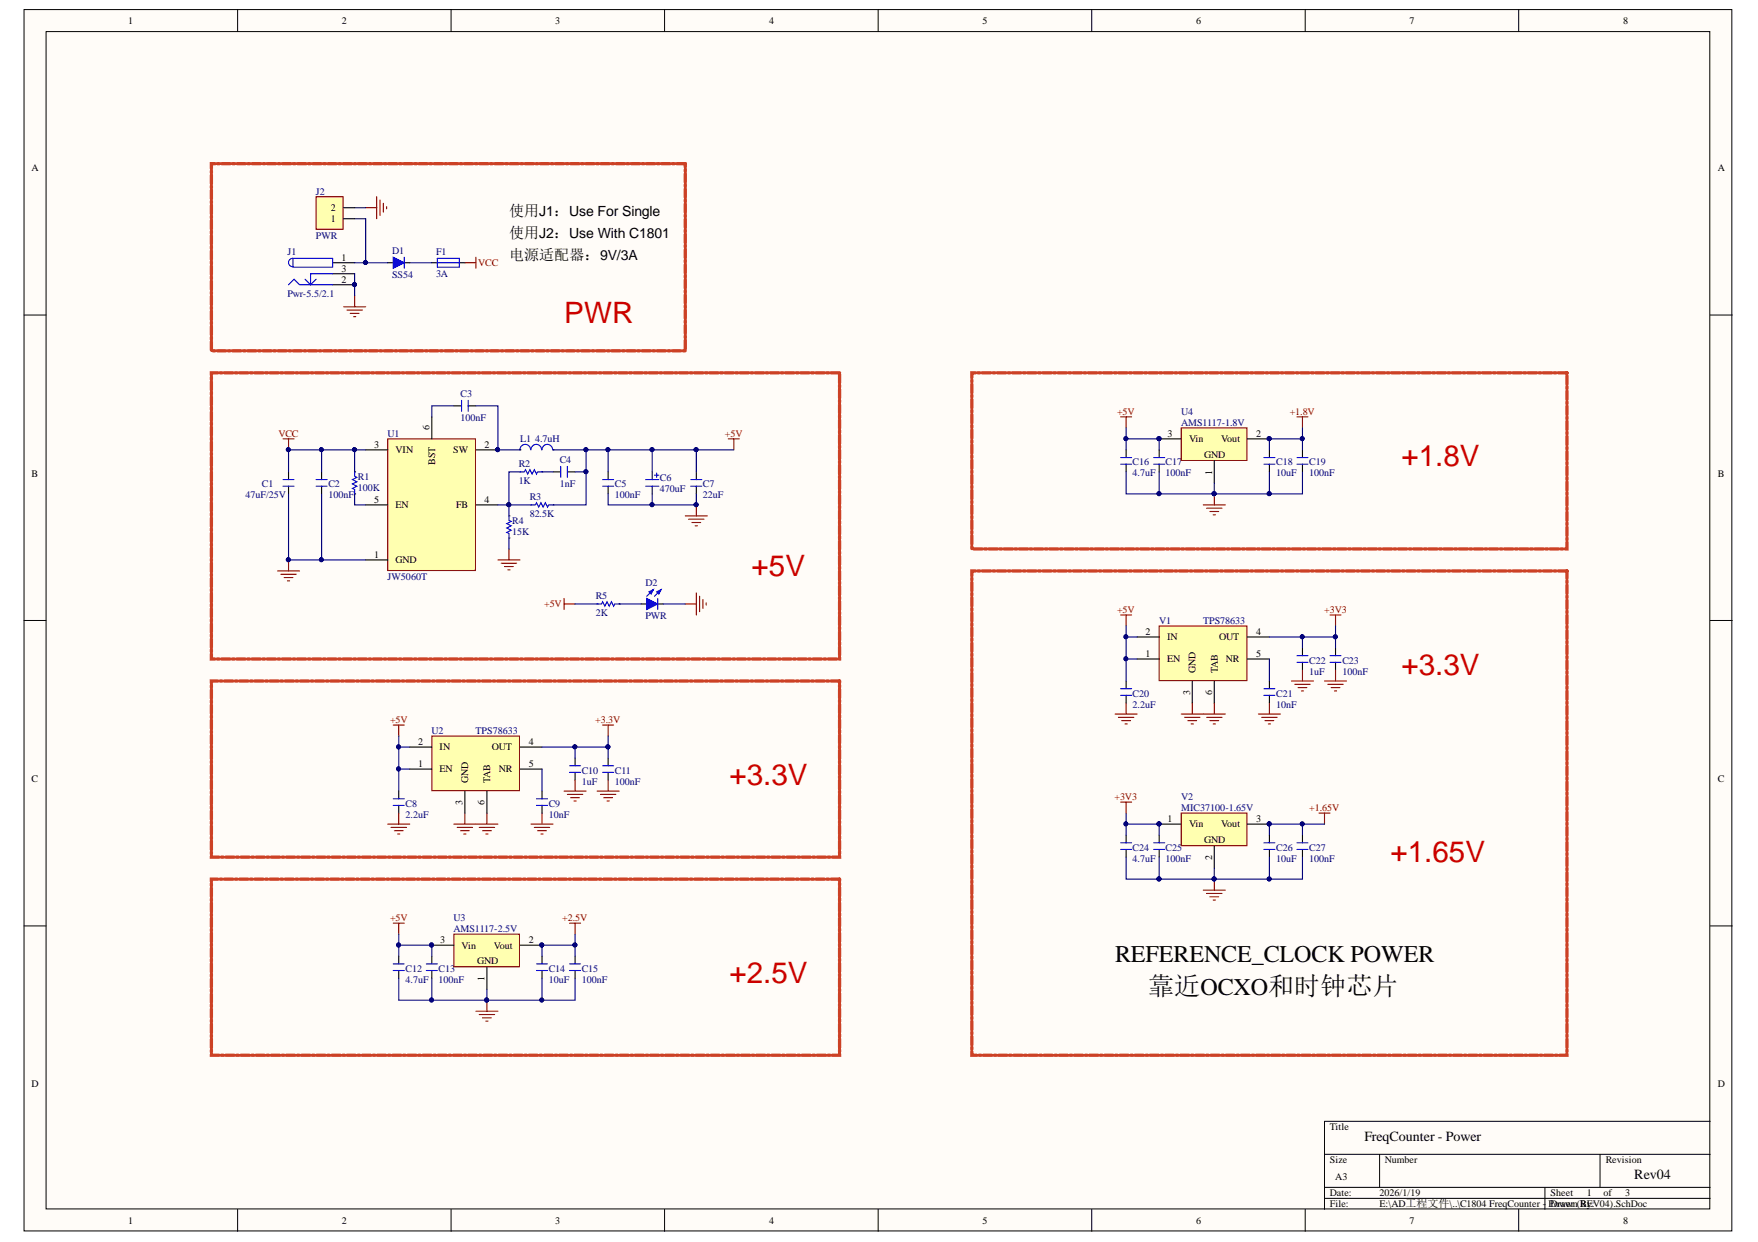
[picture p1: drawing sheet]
<svg xmlns="http://www.w3.org/2000/svg" width="297mm" height="210mm" viewBox="0 0 297 210" stroke-linecap="round" stroke-linejoin="round" font-family="sans-serif">
<defs><g id="words">
<g font-size="5" fill="#c00">
<text x="95.3" y="54.5">PWR</text>
<text x="236.8" y="78.7">+1.8V</text>
<text x="127" y="97.3">+5V</text>
<text x="236.8" y="114">+3.3V</text>
<text x="123.3" y="132.6">+3.3V</text>
<text x="234.9" y="145.6">+1.65V</text>
<text x="123.3" y="166.1">+2.5V</text>
</g>
<text font-size="4.4" x="194" y="168.2">靠近OCXO和时钟芯片</text>
<text font-size="4.1" x="188.4" y="162.6">REFERENCE_CLOCK POWER</text>
<g font-size="2.5">
<text x="86" y="36.4">使用J1：Use For Single</text>
<text x="86" y="40.2">使用J2：Use With C1801</text>
<text x="86" y="44">电源适配器：9V/3A</text>
</g>
<g font-size="2.4">
<text x="230.5" y="192.9">FreqCounter - Power</text>
<text x="276.1" y="199.2">Rev04</text>
</g>
<g font-size="1.7">
<text x="21.7" y="4.1">1</text>
<text x="57.8" y="4.1">2</text>
<text x="93.8" y="4.1">3</text>
<text x="129.9" y="4.1">4</text>
<text x="166" y="4.1">5</text>
<text x="202.1" y="4.1">6</text>
<text x="238.1" y="4.1">7</text>
<text x="274.3" y="4.1">8</text>
<text x="5.3" y="28.9">A</text>
<text x="290.3" y="28.9">A</text>
<text x="55.9" y="35.7">2</text>
<text x="55.9" y="37.5">1</text>
<text x="57.7" y="44">1</text>
<text x="57.7" y="47.8">2</text>
<text x="57.7" y="45.9">3</text>
<text x="63.2" y="75.7">3</text>
<text x="66.8" y="76.6">VIN</text>
<text x="72.6" y="72.7" transform="rotate(-90 72.6 72.7)">6</text>
<text x="76.6" y="76.6">SW</text>
<text x="81.9" y="75.7">2</text>
<text x="197.3" y="73.8">3</text>
<text x="200.9" y="74.7">Vin</text>
<text x="203.5" y="77.3">GND</text>
<text x="206.3" y="74.7">Vout</text>
<text x="212.3" y="73.8">2</text>
<text x="5.3" y="80.6">B</text>
<text x="73.5" y="78.5" transform="rotate(-90 73.5 78.5)">BST</text>
<text x="204.8" y="80.2" transform="rotate(-90 204.8 80.2)">1</text>
<text x="290.3" y="80.6">B</text>
<text x="63.2" y="84.9">5</text>
<text x="66.8" y="85.9">EN</text>
<text x="77.1" y="85.9">FB</text>
<text x="81.9" y="84.9">4</text>
<text x="63.2" y="94.2">1</text>
<text x="66.8" y="95.2">GND</text>
<text x="193.6" y="107.3">2</text>
<text x="212.3" y="107.3">4</text>
<text x="193.6" y="111">1</text>
<text x="197.2" y="111.9">EN</text>
<text x="197.2" y="108.2">IN</text>
<text x="202" y="113.8" transform="rotate(-90 202 113.8)">GND</text>
<text x="205.7" y="113.8" transform="rotate(-90 205.7 113.8)">TAB</text>
<text x="206" y="108.2">OUT</text>
<text x="207.1" y="111.9">NR</text>
<text x="212.3" y="111">5</text>
<text x="201.1" y="117.4" transform="rotate(-90 201.1 117.4)">3</text>
<text x="204.8" y="117.4" transform="rotate(-90 204.8 117.4)">6</text>
<text x="70.6" y="125.9">2</text>
<text x="89.3" y="125.9">4</text>
<text x="70.6" y="129.6">1</text>
<text x="74.3" y="130.5">EN</text>
<text x="74.3" y="126.8">IN</text>
<text x="83.1" y="126.8">OUT</text>
<text x="84.3" y="130.5">NR</text>
<text x="89.3" y="129.6">5</text>
<text x="5.3" y="132.2">C</text>
<text x="78.2" y="136" transform="rotate(-90 78.2 136)">3</text>
<text x="79.1" y="132.4" transform="rotate(-90 79.1 132.4)">GND</text>
<text x="81.9" y="136" transform="rotate(-90 81.9 136)">6</text>
<text x="82.8" y="132.4" transform="rotate(-90 82.8 132.4)">TAB</text>
<text x="290.3" y="132.2">C</text>
<text x="197.3" y="138.9">1</text>
<text x="200.9" y="139.8">Vin</text>
<text x="203.5" y="142.4">GND</text>
<text x="206.3" y="139.8">Vout</text>
<text x="212.3" y="138.9">3</text>
<text x="204.8" y="145.3" transform="rotate(-90 204.8 145.3)">2</text>
<text x="74.4" y="159.4">3</text>
<text x="78" y="160.3">Vin</text>
<text x="83.4" y="160.3">Vout</text>
<text x="89.3" y="159.4">2</text>
<text x="80.6" y="162.9">GND</text>
<text x="81.9" y="165.8" transform="rotate(-90 81.9 165.8)">1</text>
<text x="5.3" y="183.8">D</text>
<text x="290.3" y="183.8">D</text>
<text x="224.7" y="191">Title</text>
<text x="224.7" y="196.6">Size</text>
<text x="234" y="196.6">Number</text>
<text x="271.3" y="196.6">Revision</text>
<text x="224.7" y="202.2">Date:</text>
<text x="225.6" y="199.4">A3</text>
<text x="233.1" y="202.2">2026/1/19</text>
<text x="262" y="202.2">Sheet</text>
<text x="268.1" y="202.2">1</text>
<text x="270.9" y="202.2">of</text>
<text x="274.6" y="202.2">3</text>
<text x="21.7" y="206.8">1</text>
<text x="57.8" y="206.8">2</text>
<text x="93.8" y="206.8">3</text>
<text x="129.9" y="206.8">4</text>
<text x="166" y="206.8">5</text>
<text x="202.1" y="206.8">6</text>
<text x="224.7" y="204.1">File:</text>
<text x="233.1" y="204.1">E:\AD工程文件\..\C1804 FreqCounter -</text>
<text x="238.1" y="206.8">7</text>
<text x="261.7" y="204.1">Power (REV04).SchDoc</text>
<text x="262" y="204.1">Drawn By:</text>
<text x="274.3" y="206.8">8</text>
</g>
<g font-size="1.7" fill="#000080">
<text x="53.4" y="32.9">J2</text>
<text x="53.4" y="40.3">PWR</text>
<text x="48.6" y="43.1">J1</text>
<text x="66.2" y="42.9">D1</text>
<text x="66.2" y="47">SS54</text>
<text x="73.7" y="43.1">F1</text>
<text x="73.7" y="46.8">3A</text>
<text x="48.6" y="50.2">Pwr-5.5/2.1</text>
<text x="77.8" y="67.1">C3</text>
<text x="77.8" y="71.2">100nF</text>
<text x="199.6" y="70.1">U4</text>
<text x="199.6" y="71.9">AMS1117-1.8V</text>
<text x="65.5" y="73.8">U1</text>
<text x="87.9" y="74.7">L1</text>
<text x="90.4" y="74.7">4.7uH</text>
<text x="44.2" y="82.3">C1</text>
<text x="55.5" y="82.3">C2</text>
<text x="60.5" y="81.1">R1</text>
<text x="60.5" y="82.9">100K</text>
<text x="87.6" y="78.9">R2</text>
<text x="87.6" y="81.8">1K</text>
<text x="94.6" y="78.3">C4</text>
<text x="94.6" y="82.3">1nF</text>
<text x="103.9" y="82.3">C5</text>
<text x="111.5" y="81.2">C6</text>
<text x="111.5" y="83.1">470uF</text>
<text x="118.8" y="82.3">C7</text>
<text x="191.4" y="78.6">C16</text>
<text x="191.4" y="80.5">4.7uF</text>
<text x="196.9" y="78.6">C17</text>
<text x="196.9" y="80.5">100nF</text>
<text x="215.6" y="78.6">C18</text>
<text x="215.6" y="80.5">10uF</text>
<text x="221.2" y="78.6">C19</text>
<text x="221.2" y="80.5">100nF</text>
<text x="41.5" y="84.2">47uF/25V</text>
<text x="55.5" y="84.2">100nF</text>
<text x="86.5" y="88.5">R4</text>
<text x="89.5" y="84.4">R3</text>
<text x="89.5" y="87.4">82.5K</text>
<text x="103.9" y="84.2">100nF</text>
<text x="118.8" y="84.2">22uF</text>
<text x="86.5" y="90.4">15K</text>
<text x="65.5" y="98">JW5060T</text>
<text x="100.7" y="101.2">R5</text>
<text x="109" y="99.1">D2</text>
<text x="100.7" y="104.1">2K</text>
<text x="109" y="104.6">PWR</text>
<text x="195.8" y="105.4">V1</text>
<text x="203.3" y="105.4">TPS78633</text>
<text x="221.2" y="112.2">C22</text>
<text x="226.8" y="112.2">C23</text>
<text x="191.4" y="117.7">C20</text>
<text x="191.4" y="119.6">2.2uF</text>
<text x="215.6" y="117.7">C21</text>
<text x="215.6" y="119.6">10nF</text>
<text x="221.2" y="114">1uF</text>
<text x="226.8" y="114">100nF</text>
<text x="72.9" y="124">U2</text>
<text x="80.4" y="124">TPS78633</text>
<text x="98.3" y="130.8">C10</text>
<text x="103.9" y="130.8">C11</text>
<text x="68.5" y="136.3">C8</text>
<text x="92.7" y="136.3">C9</text>
<text x="98.3" y="132.6">1uF</text>
<text x="103.9" y="132.6">100nF</text>
<text x="199.6" y="135.2">V2</text>
<text x="199.6" y="137">MIC37100-1.65V</text>
<text x="68.5" y="138.2">2.2uF</text>
<text x="92.7" y="138.2">10nF</text>
<text x="191.4" y="143.8">C24</text>
<text x="196.9" y="143.8">C25</text>
<text x="215.6" y="143.8">C26</text>
<text x="221.2" y="143.8">C27</text>
<text x="191.4" y="145.6">4.7uF</text>
<text x="196.9" y="145.6">100nF</text>
<text x="215.6" y="145.6">10uF</text>
<text x="221.2" y="145.6">100nF</text>
<text x="76.6" y="155.6">U3</text>
<text x="76.6" y="157.6">AMS1117-2.5V</text>
<text x="68.5" y="164.2">C12</text>
<text x="68.5" y="166.1">4.7uF</text>
<text x="74.1" y="164.2">C13</text>
<text x="74.1" y="166.1">100nF</text>
<text x="92.7" y="164.2">C14</text>
<text x="92.7" y="166.1">10uF</text>
<text x="98.3" y="164.2">C15</text>
<text x="98.3" y="166.1">100nF</text>
</g>
<g font-size="1.7" fill="#800000">
<text x="80.8" y="45">VCC</text>
<text x="188.7" y="70.1">+5V</text>
<text x="217.9" y="70.1">+1.8V</text>
<text x="47" y="73.8">VCC</text>
<text x="122.5" y="73.8">+5V</text>
<text x="92" y="102.6">+5V</text>
<text x="188.7" y="103.5">+5V</text>
<text x="223.8" y="103.5">+3V3</text>
<text x="65.9" y="122.1">+5V</text>
<text x="100.6" y="122.1">+3.3V</text>
<text x="188.3" y="135.2">+3V3</text>
<text x="221.2" y="137">+1.65V</text>
<text x="65.9" y="155.6">+5V</text>
<text x="95" y="155.6">+2.5V</text>
</g>
</g></defs>
<g fill="#fffcf8" stroke="#000" stroke-width=".17">
<path d="M4.1 1.6h288.5v206.4h-288.5z"/>
<path d="M7.8 5.3h281.1v199h-281.1z"/>
</g>
<g fill="none" stroke="#000" stroke-width=".17">
<path d="M40.1 1.6v3.7M76.2 1.6v3.7M112.3 1.6v3.7M148.4 1.6v3.7M184.5 1.6v3.7M220.5 1.6v3.7M256.6 1.6v3.7M4.1 53.2h3.7M289 53.2h3.7M4.1 104.9h3.7M289 104.9h3.7M4.1 156.5h3.7"/>
<path d="M289 156.5h3.7M223.8 195.1h65.2M233.1 195.1v5.6M270.3 195.1v5.6M289 189.5h-65.2v14.9M40.1 204.4v3.7M76.2 204.4v3.7M112.3 204.4v3.7M148.4 204.4v3.7M184.5 204.4v3.7M220.5 204.4v3.7M223.8 200.7h65.2"/>
<path d="M223.8 202.5h65.2M256.6 204.4v3.7M261 200.7v3.7"/>
</g>
<g fill="none" stroke="#800000" stroke-width=".19">
<path d="M58.1 51.8h3.7M58.6 52.4h2.6M59.2 53h1.5M59.7 53.5h.4M59.9 50v1.8M47.8 74.2h1.9M48.8 74.2v1.8M123.1 74.2h1.8M124 74.2v1.8M189.3 70.4h1.9M190.3 70.4v1.9M219.1 70.4h1.9"/>
<path d="M220.1 70.4v1.9M46.9 96.5h3.7M47.4 97.1h2.7M48 97.6h1.5M48.6 98.2h.3M48.8 94.6v1.9M84.1 94.6h3.8M84.7 95.2h2.6M85.3 95.7h1.4M85.8 96.3h.4M86 92.8v1.8M115.8 87.2h3.7"/>
<path d="M116.3 87.7h2.7M116.9 88.3h1.5M117.5 88.9h.3M117.7 85.3v1.9M203.3 85.3h3.7M203.9 85.9h2.6M204.4 86.4h1.5M205 87h.4M205.2 83.5v1.8M95.3 102.1h1.9M95.3 101.1v1.9M115.8 102.1h1.9"/>
<path d="M117.7 100.2v3.7M118.2 100.8v2.6M118.8 101.3v1.5M119.3 101.9v.4M189.3 103.9h1.9M190.3 103.9v1.9M190.3 118.8v1.9M201.4 118.8v1.9M205.2 118.8v1.9M214.5 118.8v1.9M218.2 115.1h3.7M218.8 115.7h2.6"/>
<path d="M219.3 116.2h1.5M219.9 116.8h.4M220.1 113.2v1.9M223.8 115.1h3.7M224.4 115.7h2.6M224.7 103.9h1.9M224.9 116.2h1.5M225.5 116.8h.3M225.7 103.9v1.9M225.7 113.2v1.9M65.5 139.3h3.7M66.1 139.8h2.6"/>
<path d="M66.4 122.5h1.9M67.4 122.5v1.9M67.4 137.4v1.9M76.7 139.3h7.4M77.2 139.8h2.6M78.5 137.4v1.9M81 139.8h2.6M82.3 137.4v1.9M89.7 139.3h3.7M90.3 139.8h2.6M91.6 137.4v1.9M95.3 133.7h3.7"/>
<path d="M95.9 134.3h2.6M96.4 134.8h1.5M97 135.4h.4M97.2 131.8v1.9M100.9 133.7h3.7M101.5 134.3h2.6M101.8 122.5h1.9M102 134.8h1.5M102.6 135.4h.3M102.8 122.5v1.9M102.8 131.8v1.9M188.4 120.7h3.7"/>
<path d="M189 121.2h2.6M189.5 121.8h1.5M190.1 122.4h.4M199.6 120.7h7.4M200.1 121.2h2.7M200.7 121.8h1.5M201.3 122.4h.3M203.9 121.2h2.6M204.4 121.8h1.5M205 122.4h.4M212.6 120.7h3.7M213.2 121.2h2.6"/>
<path d="M213.7 121.8h1.5M214.3 122.4h.4M222.9 137.4h1.8M223.8 137.4v1.9M66.4 156h1.9M66.6 140.4h1.5M67.2 141h.4M67.4 156v1.9M77.8 140.4h1.5M78.4 141h.3M81.5 140.4h1.5M82.1 141h.4"/>
<path d="M90.8 140.4h1.5M91.4 141h.4M96.2 156h1.9M97.2 156v1.9M203.3 150.4h3.7M203.9 151h2.6M204.4 151.6h1.5M205 152.1h.4M205.2 148.6v1.8M80.4 170.9h3.7M81 171.5h2.6M81.5 172h1.5"/>
<path d="M82.1 172.6h.4M82.3 169v1.9"/>
</g>
<g fill="none" stroke="#000" stroke-width=".19">
<path d="M65.5 44.4h.9M68.3 44.4h.9M73 44.4h.9M77.6 44.4h.9M48.8 79.8v1.3M54.3 79.8v1.3M59.9 79.8h.1M76.7 68.6h1.3M79.1 68.6h1.3M87.9 79.8h.1M87.9 76h.1M91.6 79.8h.1"/>
<path d="M93.4 76h.1M93.4 79.8h1.3M95.9 79.8h1.3M102.8 79.8v1.3M117.7 79.8v1.3M190.3 76v1.3M190.3 78.4v1.4M195.9 76v1.3M195.9 78.4v1.4M214.5 76v1.3M214.5 78.4v1.4M220.1 76v1.3"/>
<path d="M220.1 78.4v1.4M48.8 82.2v1.3M54.3 82.2v1.3M59.9 83.5h.1M86 87.2h.1M86 90.9h.1M89.7 85.3h.1M93.4 85.3h.1M102.8 82.2v1.3M117.7 82.2v1.3M100.9 102.1h.1M104.6 102.1h.1"/>
<path d="M190.3 115.1v1.3M190.3 117.5v1.3M214.5 115.1v1.3M214.5 117.5v1.3M220.1 109.5v1.3M220.1 111.9v1.3M225.7 109.5v1.3M225.7 111.9v1.3M67.4 133.7v1.3M67.4 136.1v1.3M91.6 133.7v1.3M91.6 136.1v1.3"/>
<path d="M97.2 128.1v1.3M97.2 130.5v1.3M102.8 128.1v1.3M102.8 130.5v1.3M190.3 141.1v1.3M190.3 143.6v1.3M195.9 141.1v1.3M195.9 143.6v1.3M214.5 141.1v1.3M214.5 143.6v1.3M220.1 141.1v1.3M220.1 143.6v1.3"/>
<path d="M67.4 161.6v1.3M67.4 164v1.3M73 161.6v1.3M73 164v1.3M91.6 161.6v1.3M91.6 164v1.3M97.2 161.6v1.3M97.2 164v1.3"/>
</g>
<g fill="none" stroke="#00f" stroke-width=".19">
<path d="M73.9 43.7h3.7v1.4h-3.7zM73.9 44.4h3.7M59.9 79.8v.7l.4 .2-.7 .4 .7 .3-.7 .4 .7 .4-.7 .3 .3 .2v.8M78 67.7v1.8M79.1 67.7v1.8M87.9 79.8h.7l.2-.4 .4 .7 .3-.7 .4 .7 .4-.7 .4 .7 .1-.3h.8M89.6 76a.89 .89 0 0 0-.9-.9 .89 .89 0 0 0-.8 .9M91.5 76a.89 .89 0 0 0-.9-.9 .89 .89 0 0 0-.9 .9M93.4 76a.89 .89 0 0 0-.9-.9 .89 .89 0 0 0-.9 .9M94.7 78.8v1.9M95.9 78.8v1.9M110.9 79.9v.8"/>
<path d="M189.3 77.3h1.9M189.3 78.4h1.9M194.9 77.3h1.9M194.9 78.4h1.9M213.6 77.3h1.8M213.6 78.4h1.8M219.1 77.3h1.9M219.1 78.4h1.9M47.8 82.2h1.9M47.8 81.1h1.9M53.4 82.2h1.9M53.4 81.1h1.9"/>
<path d="M86 87.2v.7l.4 .2-.8 .4 .8 .4-.8 .3 .8 .4-.8 .4 .4 .2v.7M89.7 85.3h.8l.2-.3 .3 .7 .4-.7 .4 .7 .3-.7 .4 .7 .2-.4h.7M101.8 82.2h1.9M101.8 81.1h1.9M109.1 82.2h2.2M109.1 81.1h2.2M110.6 80.3h.7M116.7 82.2h1.9M116.7 81.1h1.9M100.9 102.1h.7l.2-.4 .4 .7 .4-.7 .3 .7 .4-.7 .4 .7 .2-.3h.7M189.3 116.4h1.9M189.3 117.5h1.9"/>
<path d="M213.6 116.4h1.8M213.6 117.5h1.8M219.1 110.8h1.9M219.1 111.9h1.9M224.7 110.8h1.9M224.7 111.9h1.9M66.4 135h1.9M66.4 136.1h1.9M90.7 135h1.8M90.7 136.1h1.8M96.2 129.4h1.9M96.2 130.5h1.9"/>
<path d="M101.8 129.4h1.9M101.8 130.5h1.9M189.3 142.4h1.9M189.3 143.6h1.9M194.9 142.4h1.9M194.9 143.6h1.9M213.6 142.4h1.8M213.6 143.6h1.8M219.1 142.4h1.9M219.1 143.6h1.9M66.4 162.9h1.9M66.4 164h1.9"/>
<path d="M72 162.9h1.9M72 164h1.9M90.7 162.9h1.8M90.7 164h1.8M96.2 162.9h1.9M96.2 164h1.9"/>
</g>
<g fill="#000080" stroke="#000080" stroke-width=".17">
<circle cx="82.2" cy="169" r=".33"/>
<circle cx="205.1" cy="83.4" r=".34"/>
<circle cx="205.1" cy="148.5" r=".34"/>
<circle cx="48.7" cy="76" r=".34"/>
<circle cx="48.7" cy="94.6" r=".34"/>
<circle cx="117.6" cy="85.3" r=".34"/>
</g>
<path d="M115.8 27.7h-80.1v31.6h80.1v-31.6M141.9 63h-106.2v48.4h106.2v-48.4M264.8 96.5h-100.6v81.8h100.6v-81.8M141.9 115.1h-106.2v29.8h106.2v-29.8M141.9 148.6h-106.2v29.7h106.2v-29.7" fill="none" stroke="#cc4125" stroke-width=".56" stroke-dasharray="1.5 .4 .4 .4"/>
<path d="M110.2 79.8v1.3M110.2 82.2v1.3" fill="none" stroke="#001b31" stroke-width=".19"/>
<path d="M66.4 43.5l1.9 .9-1.9 .9z" fill="#00f"/>
<path d="M66.4 43.5l1.9 .9-1.9 .9zM68.3 43.5v1.8" fill="none" stroke="#00f" stroke-width=".19"/>
<path d="M108.3 102.1h1M111.1 102.1h1" fill="none" stroke="#000" stroke-width=".19"/>
<path d="M109.3 101.1l1.8 1-1.8 .9z" fill="#00f"/>
<path d="M110.4 99.7l-1.1 1.1M111.7 99.7l-1.1 1.1M109.3 101.1l1.8 1-1.8 .9z" fill="none" stroke="#00f" stroke-width=".19"/>
<path d="M110.9 100l.8-.3-.4 .7z" fill="#00f"/>
<path d="M110.9 100l.8-.3-.4 .7z" fill="none" stroke="#00f" stroke-width=".19"/>
<path d="M109.6 100l.8-.3-.4 .7z" fill="#00f"/>
<path d="M48.8 48.1l.9-.9 .9 .9h5.6M49.5 43.7a.71 .71 0 0 0-.7 .7 .71 .71 0 0 0 .7 .7M49.5 43.7h6.7v1.4h-6.7zM53.4 47.2l-.9 .9M56.2 46.3h-3.7v1.8l-1-.9M109.6 100l.8-.3-.4 .7zM111.1 101.1v1.9" fill="none" stroke="#00f" stroke-width=".19"/>
<path d="M56.2 44.4h3.7M56.2 48.1h3.7M56.2 46.3h3.7" fill="none" stroke="#000" stroke-width=".19"/>
<circle cx="59.9" cy="48.1" r=".34" fill="#000080" stroke="#000080" stroke-width=".17"/>
<path d="M195.9 105.8h14.8v9.2h-14.8z" fill="#ffffb0" stroke="#800000" stroke-width=".19"/>
<path d="M192.1 111.4h3.8M192.1 107.7h3.8M201.4 115.1v3.7M205.2 115.1v3.7M210.8 111.4h3.7M210.8 107.7h3.7" fill="none" stroke="#000" stroke-width=".19"/>
<path d="M73 124.4h14.8v9.2h-14.8z" fill="#ffffb0" stroke="#800000" stroke-width=".19"/>
<path d="M69.2 130h3.8M69.2 126.3h3.8M78.5 133.7v3.7M82.3 133.7v3.7M87.9 130h3.7M87.9 126.3h3.7" fill="none" stroke="#000" stroke-width=".19"/>
<path d="M76.7 157.9h11.1v5.5h-11.1z" fill="#ffffb0" stroke="#800000" stroke-width=".19"/>
<path d="M73 159.7h3.7M87.9 159.7h3.7M82.3 163.5v3.7" fill="none" stroke="#000" stroke-width=".19"/>
<g fill="#000080" stroke="#000080" stroke-width=".17">
<circle cx="72.9" cy="159.7" r=".33"/>
<circle cx="91.5" cy="159.7" r=".33"/>
</g>
<path d="M199.6 72.3h11.1v5.5h-11.1z" fill="#ffffb0" stroke="#800000" stroke-width=".19"/>
<path d="M195.9 74.2h3.7M205.2 77.9v3.7M210.8 74.2h3.7" fill="none" stroke="#000" stroke-width=".19"/>
<g fill="#000080" stroke="#000080" stroke-width=".17">
<circle cx="195.8" cy="74.1" r=".34"/>
<circle cx="214.4" cy="74.1" r=".34"/>
</g>
<path d="M199.6 137.4h11.1v5.5h-11.1z" fill="#ffffb0" stroke="#800000" stroke-width=".19"/>
<path d="M195.9 139.3h3.7M210.8 139.3h3.7M205.2 143v3.7" fill="none" stroke="#000" stroke-width=".19"/>
<g fill="#000080" stroke="#000080" stroke-width=".17">
<circle cx="195.8" cy="139.2" r=".34"/>
<circle cx="214.4" cy="139.2" r=".34"/>
</g>
<path d="M65.5 74.2h14.8v22.2h-14.8z" fill="#ffffb0" stroke="#800000" stroke-width=".19"/>
<path d="M61.8 76h3.7M73 70.4v3.8M80.4 76h3.7M61.8 94.6h3.7M61.8 85.3h3.7M80.4 85.3h3.7" fill="none" stroke="#000" stroke-width=".19"/>
<g fill="#000080" stroke="#000080" stroke-width=".17">
<circle cx="84.1" cy="76" r=".33"/>
<circle cx="59.9" cy="48.1" r=".34"/>
<circle cx="67.3" cy="126.2" r=".34"/>
<circle cx="67.3" cy="129.9" r=".34"/>
<circle cx="97.1" cy="126.2" r=".34"/>
<circle cx="102.7" cy="126.2" r=".33"/>
<circle cx="72.9" cy="159.7" r=".33"/>
<circle cx="67.3" cy="159.7" r=".34"/>
<circle cx="72.9" cy="169" r=".33"/>
<circle cx="82.2" cy="169" r=".33"/>
<circle cx="97.1" cy="159.7" r=".34"/>
<circle cx="91.5" cy="159.7" r=".33"/>
<circle cx="91.5" cy="169" r=".33"/>
<circle cx="195.8" cy="74.1" r=".34"/>
<circle cx="190.2" cy="74.1" r=".33"/>
<circle cx="195.8" cy="83.4" r=".34"/>
<circle cx="205.1" cy="83.4" r=".34"/>
<circle cx="220" cy="74.1" r=".33"/>
<circle cx="214.4" cy="74.1" r=".34"/>
<circle cx="214.4" cy="83.4" r=".34"/>
<circle cx="195.8" cy="148.5" r=".34"/>
<circle cx="190.2" cy="139.2" r=".33"/>
<circle cx="195.8" cy="139.2" r=".34"/>
<circle cx="205.1" cy="148.5" r=".34"/>
<circle cx="214.4" cy="148.5" r=".34"/>
<circle cx="190.2" cy="107.6" r=".33"/>
<circle cx="190.2" cy="111.3" r=".33"/>
<circle cx="220" cy="107.6" r=".33"/>
<circle cx="225.6" cy="107.6" r=".34"/>
<circle cx="54.3" cy="94.6" r=".33"/>
<circle cx="86" cy="85.3" r=".34"/>
<circle cx="99" cy="79.7" r=".34"/>
<circle cx="59.9" cy="76" r=".34"/>
<circle cx="54.3" cy="76" r=".33"/>
<circle cx="48.7" cy="76" r=".34"/>
<circle cx="48.7" cy="94.6" r=".34"/>
<circle cx="99" cy="76" r=".34"/>
<circle cx="102.7" cy="76" r=".33"/>
<circle cx="110.2" cy="76" r=".34"/>
<circle cx="110.2" cy="85.3" r=".34"/>
<circle cx="117.6" cy="85.3" r=".34"/>
<circle cx="117.6" cy="76" r=".34"/>
<circle cx="214.4" cy="139.2" r=".34"/>
<circle cx="220" cy="139.2" r=".33"/>
<circle cx="61.7" cy="44.4" r=".33"/>
</g>
<path d="M61.8 35.1h1.8M63.6 33.2v3.8M64.2 33.8v2.6M64.8 34.4v1.4M65.3 34.9v.4M78.5 44.4h1.9M80.4 43.5v1.8M189.3 135.6h1.9M190.3 135.6v1.8" fill="none" stroke="#800000" stroke-width=".19"/>
<path d="M264.8 63h-100.6v29.8h100.6v-29.8" fill="none" stroke="#cc4125" stroke-width=".56" stroke-dasharray="1.5 .4 .4 .4"/>
<g fill="none" stroke="#000080" stroke-width=".19">
<path d="M59.9 37h1.9v7.4h3.7M59.9 35.1h1.9M59.9 46.3v3.7M59.9 44.4h1.9M69.2 44.4h3.8M54.3 76v3.8M59.9 76v3.8M61.8 76h-13v3.8M76.7 68.6h-3.7v1.8M80.4 68.6h3.7v7.4h3.8M87.9 79.8h-1.9v7.4M91.6 79.8h1.8"/>
<path d="M93.4 76h16.8v3.8M97.2 79.8h1.8v5.5h-5.6M99 76v3.8M102.8 76v3.8M110.2 76h7.5v3.8M117.7 76h6.3M190.3 76v-1.8h5.6v1.8M190.3 79.8v3.7h5.6M190.3 72.3v1.9M195.9 79.8v3.7h9.3v-1.9M214.5 76v-1.8h5.6v1.8M214.5 79.8v3.7h-9.3"/>
<path d="M220.1 79.8v3.7h-5.6M220.1 72.3v1.9M48.8 83.5v11.1h13M54.3 83.5v11.1M59.9 83.5v1.8h1.9M84.1 85.3h5.6M86 90.9v1.9M102.8 83.5v1.8h7.4M110.2 83.5v1.8h7.5v-1.8M97.2 102.1h3.7M104.6 102.1h3.7M112.1 102.1h3.7"/>
<path d="M190.3 105.8v1.9M190.3 111.4h1.8M192.1 107.7h-1.8v7.4M214.5 107.7h11.2v1.8M214.5 111.4v3.7M220.1 107.7v1.8M225.7 105.8v1.9M67.4 130h1.8M67.4 124.4v1.9M69.2 126.3h-1.8v7.4M91.6 126.3h11.2M91.6 130v3.7"/>
<path d="M97.2 126.3v1.8M102.8 124.4v3.7M190.3 137.4v1.9M220.1 139.3h3.7M67.4 157.9v1.8M97.2 157.9v1.8M190.3 141.1v-1.8h5.6v1.8M190.3 144.9v3.7h5.6M195.9 144.9v3.7M205.2 146.7v1.9M214.5 141.1v-1.8h5.6v1.8M214.5 144.9v3.7"/>
<path d="M220.1 144.9v3.7h-24.2M67.4 161.6v-1.9h5.6v1.9M67.4 165.3v3.7h5.6M73 165.3v3.7h9.3v-1.8M91.6 161.6v-1.9h5.6v1.9M91.6 165.3v3.7h-9.3M97.2 165.3v3.7h-5.6"/>
</g>
<path d="M53.4 33.2h4.6v5.5h-4.6z" fill="#ffffb0" stroke="#800000" stroke-width=".19"/>
<path d="M58.1 37h1.8M58.1 35.1h1.8" fill="none" stroke="#000" stroke-width=".19"/>
<use href="#words"/>
</svg>
